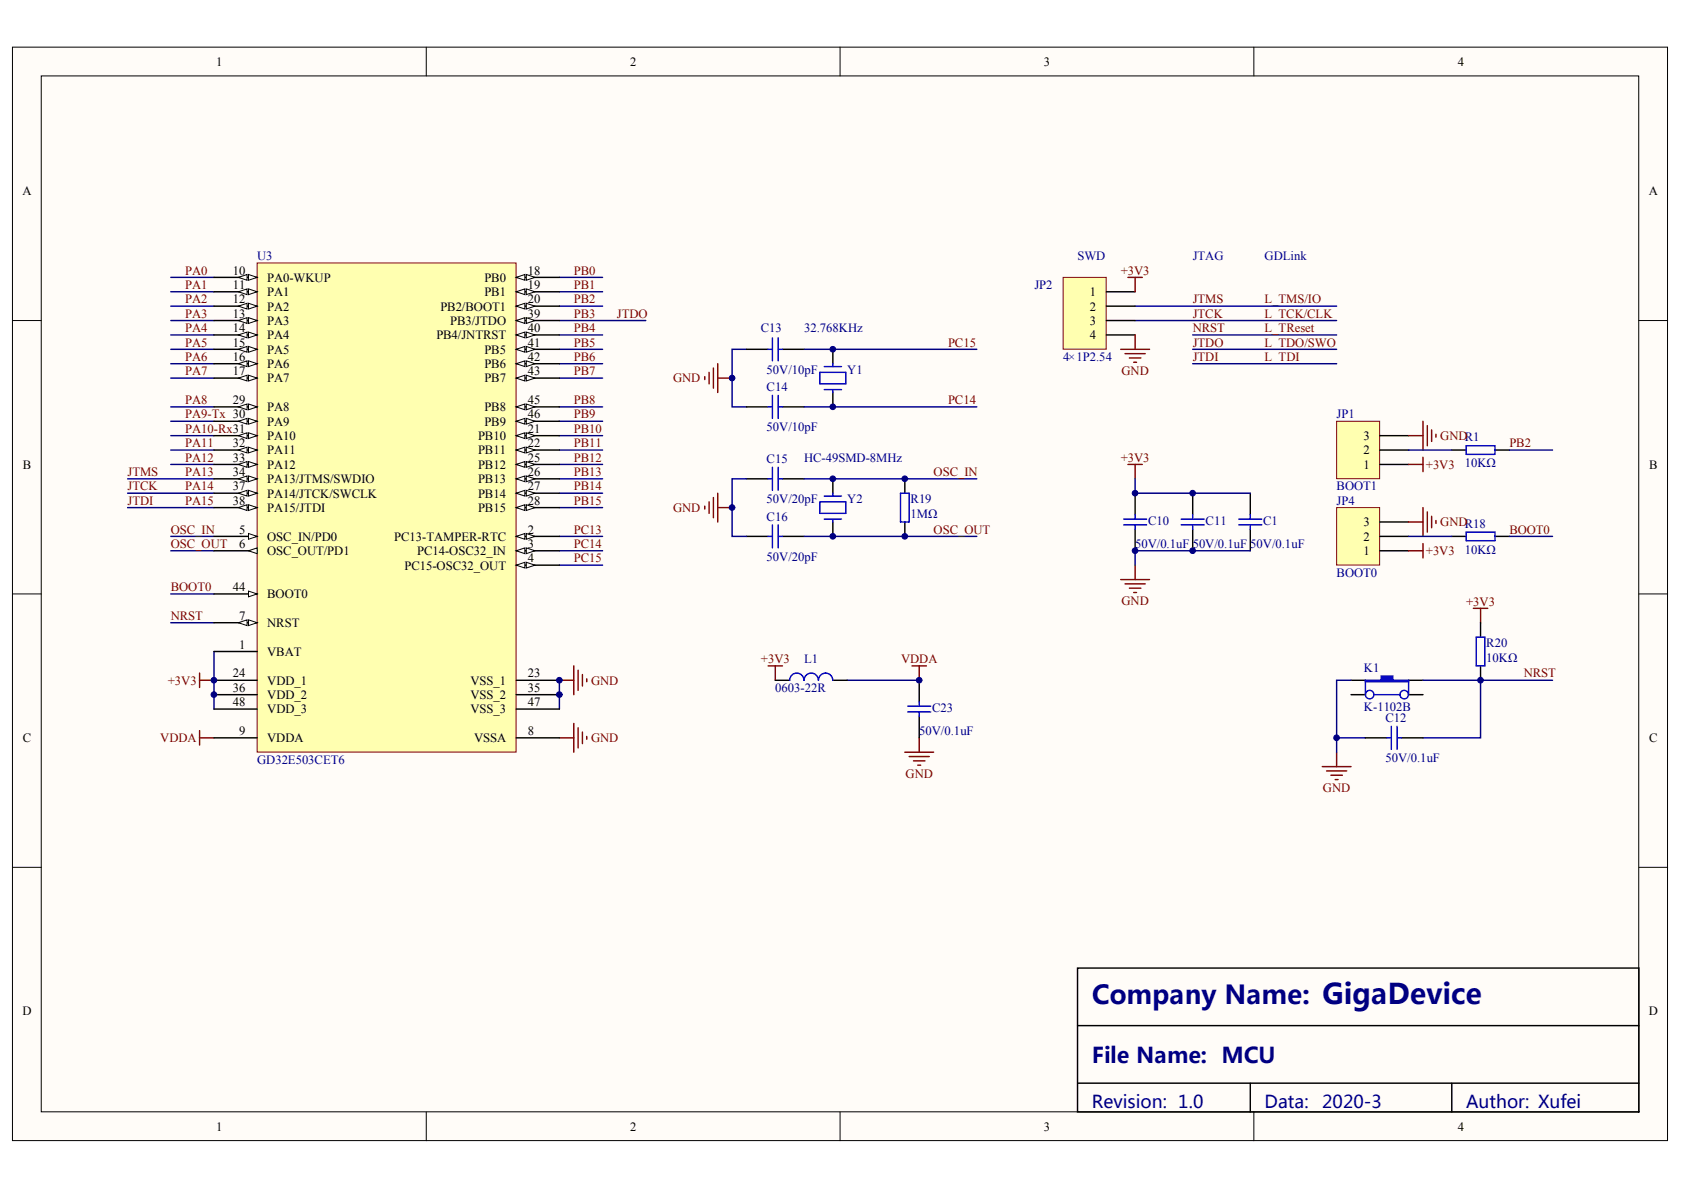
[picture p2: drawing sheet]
<svg xmlns="http://www.w3.org/2000/svg" width="297mm" height="210mm" viewBox="0 0 297 210" stroke-linecap="round" stroke-linejoin="round" font-family="sans-serif">
<defs><g id="words">
<text font-size="4.6" fill="#000080" x="192.6" y="177.1">Company Name: GigaDevice</text>
<text font-size="3.8" fill="#000080" x="192.6" y="187.5">File Name: MCU</text>
<g font-size="3.1" fill="#000080">
<text x="192.6" y="195.4">Revision: 1.0</text>
<text x="223.1" y="195.4">Data:</text>
<text x="233.2" y="195.4">2020-3</text>
<text x="258.6" y="195.4">Author: Xufei</text>
</g>
<g font-size="2.2">
<text x="38.1" y="11.6">1</text>
<text x="111.1" y="11.6">2</text>
<text x="184.1" y="11.6">3</text>
<text x="257.1" y="11.6">4</text>
<text x="3.9" y="34.4">A</text>
<text x="290.8" y="34.4">A</text>
<text x="41.1" y="48.4">10</text>
<text x="41.1" y="51">11</text>
<text x="41.1" y="53.5">12</text>
<text x="47.1" y="49.7">PA0-WKUP</text>
<text x="47.1" y="52.2">PA1</text>
<text x="85.4" y="49.7">PB0</text>
<text x="85.4" y="52.2">PB1</text>
<text x="93.1" y="48.4">18</text>
<text x="93.1" y="51">19</text>
<text x="93.1" y="53.5">20</text>
<text x="192.3" y="52.2">1</text>
<text x="41.1" y="56">13</text>
<text x="41.1" y="58.6">14</text>
<text x="47.1" y="54.8">PA2</text>
<text x="47.1" y="57.3">PA3</text>
<text x="47.1" y="59.9">PA4</text>
<text x="77" y="59.9">PB4/JNTRST</text>
<text x="77.7" y="54.8">PB2/BOOT1</text>
<text x="79.4" y="57.3">PB3/JTDO</text>
<text x="93.1" y="56">39</text>
<text x="93.1" y="58.6">40</text>
<text x="192.3" y="54.8">2</text>
<text x="192.3" y="57.3">3</text>
<text x="192.3" y="59.9">4</text>
<text x="41.1" y="61.1">15</text>
<text x="41.1" y="63.7">16</text>
<text x="47.1" y="62.4">PA5</text>
<text x="47.1" y="64.9">PA6</text>
<text x="85.4" y="62.4">PB5</text>
<text x="85.4" y="64.9">PB6</text>
<text x="93.1" y="61.1">41</text>
<text x="93.1" y="63.7">42</text>
<text x="41.1" y="66.2">17</text>
<text x="41.1" y="71.3">29</text>
<text x="47.1" y="67.5">PA7</text>
<text x="85.4" y="67.5">PB7</text>
<text x="93.1" y="66.2">43</text>
<text x="93.1" y="71.3">45</text>
<text x="47.1" y="72.5">PA8</text>
<text x="47.1" y="75.1">PA9</text>
<text x="47.1" y="77.6">PA10</text>
<text x="84.3" y="77.6">PB10</text>
<text x="85.4" y="72.5">PB8</text>
<text x="85.4" y="75.1">PB9</text>
<text x="93.1" y="73.8">46</text>
<text x="93.1" y="76.3">21</text>
<text x="240.5" y="77.6">3</text>
<text x="4" y="82.6">B</text>
<text x="41.1" y="78.9">32</text>
<text x="41.1" y="81.4">33</text>
<text x="41.1" y="84">34</text>
<text x="47.1" y="80.2">PA11</text>
<text x="47.1" y="82.7">PA12</text>
<text x="84.3" y="80.2">PB11</text>
<text x="84.3" y="82.7">PB12</text>
<text x="93.1" y="78.9">22</text>
<text x="93.1" y="81.4">25</text>
<text x="93.1" y="84">26</text>
<text x="240.5" y="82.7">1</text>
<text x="240.5" y="80.2">2</text>
<text x="290.9" y="82.6">B</text>
<text x="41.1" y="86.5">37</text>
<text x="41.1" y="89">38</text>
<text x="47.1" y="85.2">PA13/JTMS/SWDIO</text>
<text x="47.1" y="87.8">PA14/JTCK/SWCLK</text>
<text x="84.3" y="85.2">PB13</text>
<text x="84.3" y="87.8">PB14</text>
<text x="93.1" y="86.5">27</text>
<text x="93.1" y="89">28</text>
<text x="42.2" y="94.1">5</text>
<text x="47.1" y="95.4">OSC_IN/PD0</text>
<text x="47.1" y="90.3">PA15/JTDI</text>
<text x="69.6" y="95.4">PC13-TAMPER-RTC</text>
<text x="84.3" y="90.3">PB15</text>
<text x="93.1" y="94.1">2</text>
<text x="240.5" y="95.4">2</text>
<text x="240.5" y="92.8">3</text>
<text x="42.2" y="96.7">6</text>
<text x="47.1" y="97.9">OSC_OUT/PD1</text>
<text x="71.4" y="100.5">PC15-OSC32_OUT</text>
<text x="73.6" y="97.9">PC14-OSC32_IN</text>
<text x="93.1" y="96.7">3</text>
<text x="93.1" y="99.2">4</text>
<text x="240.5" y="97.9">1</text>
<text x="41.1" y="104.3">44</text>
<text x="47.1" y="105.5">BOOT0</text>
<text x="42.2" y="109.3">7</text>
<text x="47.1" y="110.6">NRST</text>
<text x="41.1" y="119.5">24</text>
<text x="42.2" y="114.4">1</text>
<text x="47.1" y="115.7">VBAT</text>
<text x="93.1" y="119.5">23</text>
<text x="41.1" y="122">36</text>
<text x="41.1" y="124.6">48</text>
<text x="47.1" y="120.8">VDD_1</text>
<text x="47.1" y="123.3">VDD_2</text>
<text x="47.1" y="125.8">VDD_3</text>
<text x="83" y="120.8">VSS_1</text>
<text x="83" y="123.3">VSS_2</text>
<text x="83" y="125.8">VSS_3</text>
<text x="93.1" y="122">35</text>
<text x="93.1" y="124.6">47</text>
<text x="4" y="130.9">C</text>
<text x="42.2" y="129.6">9</text>
<text x="47.1" y="130.9">VDDA</text>
<text x="83.6" y="130.9">VSSA</text>
<text x="93.1" y="129.6">8</text>
<text x="290.9" y="130.9">C</text>
<text x="3.9" y="179.1">D</text>
<text x="290.8" y="179.1">D</text>
<text x="38.1" y="199.4">1</text>
<text x="111.1" y="199.4">2</text>
<text x="184.1" y="199.4">3</text>
<text x="257.1" y="199.4">4</text>
</g>
<g font-size="2.2" fill="#000080">
<text x="45.4" y="45.9">U3</text>
<text x="190.1" y="45.9">SWD</text>
<text x="210.4" y="45.9">JTAG</text>
<text x="223.1" y="45.9">GDLink</text>
<text x="182.5" y="51">JP2</text>
<text x="134.2" y="58.6">C13</text>
<text x="141.8" y="58.6">32.768KHz</text>
<text x="135.2" y="65.9">50V/10pF</text>
<text x="149.4" y="65.9">Y1</text>
<text x="187.5" y="63.7">4×1P2.54</text>
<text x="135.2" y="69">C14</text>
<text x="135.2" y="76.1">50V/10pF</text>
<text x="235.8" y="73.8">JP1</text>
<text x="135.2" y="81.7">C15</text>
<text x="141.8" y="81.4">HC-49SMD-8MHz</text>
<text x="258.4" y="82.4">10KΩ</text>
<text x="135.2" y="88.8">50V/20pF</text>
<text x="149.4" y="88.8">Y2</text>
<text x="160.6" y="88.8">R19</text>
<text x="235.8" y="89">JP4</text>
<text x="235.8" y="86.5">BOOT1</text>
<text x="135.2" y="91.8">C16</text>
<text x="160.6" y="91.3">1MΩ</text>
<text x="202.5" y="92.6">C10</text>
<text x="212.7" y="92.6">C11</text>
<text x="222.8" y="92.6">C1</text>
<text x="135.2" y="98.9">50V/20pF</text>
<text x="200.2" y="96.7">50V/0.1uF 50V/0.1uF 50V/0.1uF</text>
<text x="235.8" y="101.7">BOOT0</text>
<text x="258.4" y="97.7">10KΩ</text>
<text x="141.8" y="117">L1</text>
<text x="240.6" y="118.5">K1</text>
<text x="262.2" y="114.2">R20</text>
<text x="262.2" y="116.7">10KΩ</text>
<text x="136.8" y="122">0603-22R</text>
<text x="164.4" y="125.6">C23</text>
<text x="240.6" y="125.3">K-1102B</text>
<text x="162.1" y="129.6">50V/0.1uF</text>
<text x="244.4" y="127.4">C12</text>
<text x="45.4" y="134.7">GD32E503CET6</text>
<text x="244.4" y="134.5">50V/0.1uF</text>
</g>
<g font-size="2.2" fill="#800000">
<text x="32.7" y="48.4">PA0</text>
<text x="32.7" y="51">PA1</text>
<text x="32.7" y="53.5">PA2</text>
<text x="101.2" y="53.5">PB2</text>
<text x="101.2" y="51">PB1</text>
<text x="101.2" y="48.4">PB0</text>
<text x="197.7" y="48.4">+3V3</text>
<text x="210.4" y="53.5">JTMS</text>
<text x="223.1" y="53.5">L_TMS/IO</text>
<text x="32.7" y="56">PA3</text>
<text x="32.7" y="58.6">PA4</text>
<text x="101.2" y="56">PB3</text>
<text x="101.2" y="58.6">PB4</text>
<text x="108.8" y="56">JTDO</text>
<text x="210.4" y="56">JTCK</text>
<text x="210.4" y="58.6">NRST</text>
<text x="223.1" y="56">L_TCK/CLK</text>
<text x="223.1" y="58.6">L_TReset</text>
<text x="32.7" y="63.7">PA6</text>
<text x="32.7" y="61.1">PA5</text>
<text x="101.2" y="63.7">PB6</text>
<text x="101.2" y="61.1">PB5</text>
<text x="167.2" y="61.1">PC15</text>
<text x="210.4" y="63.7">JTDI</text>
<text x="210.4" y="61.1">JTDO</text>
<text x="223.1" y="63.7">L_TDI</text>
<text x="223.1" y="61.1">L_TDO/SWO</text>
<text x="32.7" y="66.2">PA7</text>
<text x="32.7" y="71.3">PA8</text>
<text x="101.2" y="71.3">PB8</text>
<text x="101.2" y="66.2">PB7</text>
<text x="118.7" y="67.5">GND</text>
<text x="167.2" y="71.3">PC14</text>
<text x="197.8" y="66.1">GND</text>
<text x="32.7" y="76.3">PA10-Rx31</text>
<text x="32.7" y="73.8">PA9-Tx 30</text>
<text x="101.2" y="76.3">PB10</text>
<text x="101.2" y="73.8">PB9</text>
<text x="254" y="77.6">GNDR1</text>
<text x="22.5" y="84">JTMS</text>
<text x="32.7" y="84">PA13</text>
<text x="32.7" y="81.4">PA12</text>
<text x="32.7" y="78.9">PA11</text>
<text x="101.2" y="78.9">PB11</text>
<text x="101.2" y="84">PB13</text>
<text x="101.2" y="81.4">PB12</text>
<text x="164.7" y="84">OSC_IN</text>
<text x="197.7" y="81.4">+3V3</text>
<text x="251.5" y="82.7">+3V3</text>
<text x="266.2" y="78.9">PB2</text>
<text x="22.5" y="86.5">JTCK</text>
<text x="22.5" y="89">JTDI</text>
<text x="32.7" y="86.5">PA14</text>
<text x="32.7" y="89">PA15</text>
<text x="101.2" y="89">PB15</text>
<text x="101.2" y="86.5">PB14</text>
<text x="30.1" y="94.1">OSC_IN</text>
<text x="101.2" y="94.1">PC13</text>
<text x="118.7" y="90.3">GND</text>
<text x="164.7" y="94.1">OSC_OUT</text>
<text x="254" y="92.8">GNDR18</text>
<text x="266.2" y="94.1">BOOT0</text>
<text x="30.1" y="96.7">OSC_OUT</text>
<text x="101.2" y="96.7">PC14</text>
<text x="101.2" y="99.2">PC15</text>
<text x="251.5" y="97.9">+3V3</text>
<text x="30.1" y="104.3">BOOT0</text>
<text x="197.8" y="106.8">GND</text>
<text x="258.6" y="106.8">+3V3</text>
<text x="30.1" y="109.3">NRST</text>
<text x="134.2" y="117">+3V3</text>
<text x="158.9" y="117">VDDA</text>
<text x="268.8" y="119.5">NRST</text>
<text x="29.6" y="120.8">+3V3</text>
<text x="104.3" y="120.8">GND</text>
<text x="28.3" y="130.9">VDDA</text>
<text x="104.3" y="130.9">GND</text>
<text x="159.7" y="137.2">GND</text>
<text x="233.4" y="139.8">GND</text>
</g>
</g></defs>
<g fill="#fffcf8" stroke="#000" stroke-width=".18">
<path d="M2.2 8.3h291.9v192.9h-291.9z"/>
<path d="M7.3 13.4h281.8v182.7h-281.8z"/>
</g>
<path d="M75.2 8.3v5.1M148.2 8.3v5.1M221.2 8.3v5.1M2.2 56.5h5.1M289.1 56.5h5.1M2.2 104.8h5.1M289.1 104.8h5.1M2.2 153h5.1M289.1 153h5.1M75.2 196.1v5.1M148.2 196.1v5.1M221.2 196.1v5.1" fill="none" stroke="#000" stroke-width=".18"/>
<g fill="none" stroke="#000" stroke-width=".25">
<path d="M131.7 84.5h3.8M131.7 94.6h3.8M138 84.5h3.8M138 94.6h3.8M146.9 84.5v2.5M146.9 92.1v2.5M159.6 84.5v2.5M159.6 92.1v2.5M256.1 94.6h2.5M263.7 94.6h2.5M238.3 120h2.5M248.5 120h2.5"/>
<path d="M261.2 109.8v2.6M261.2 117.5v2.5M238.3 122.5h2.5M240.8 130.1h3.9M247.2 130.1h3.8M248.5 122.5h2.5M190.1 170.8h99v25.3h-99zM190.1 180.9h99M190.1 191.1h99M220.5 191.1v5M256.1 191.1v5"/>
</g>
<g fill="none" stroke="#00f" stroke-width=".25">
<path d="M135.5 84.5h.7M135.5 94.6h.7M136.2 82.4v4.1M136.2 92.6v4M137.3 84.5h.7M137.3 82.4v4.1M137.3 92.6v4M137.3 94.6h.7M144.6 88.5h4.6v2.1h-4.6zM145.4 87.5h3M145.4 91.6h3M146.9 87v.5"/>
<path d="M146.9 91.6v.5M158.8 87h1.6v5.1h-1.6zM258.6 93.9h5.1v1.5h-5.1zM240.8 120v2.5M248.5 120v2.5M260.4 112.4h1.5v5.1h-1.5zM242.4 122.5h4.5M244.7 130.1h.7M245.4 128.1v4.1M246.4 130.1h.8M246.4 128.1v4.1"/>
<circle cx="241.6" cy="122.5" r=".75"/>
<circle cx="247.7" cy="122.5" r=".75"/>
</g>
<path d="M30.1 94.6h7.6M30.1 97.2h7.6M131.7 84.5h-2.6v10.1h2.6M141.8 84.5h30.5M141.8 94.6h30.5M30.1 109.8h7.6M238.3 120h-2.5v12.7M251 120h22.8M261.2 120v10.1h-10.2M235.8 130.1h5" fill="none" stroke="#000080" stroke-width=".25"/>
<path d="M124.3 89.3v.5M125.1 88.5v2.1M125.8 87.8v3.5M126.6 87v5.1M126.6 89.5h2.5M259.9 107.3h2.5M261.2 107.3v2.5M233.2 135.2h5.1M234 136h3.5M234.8 136.7h2M235.5 137.5h.5M235.8 132.7v2.5" fill="none" stroke="#800000" stroke-width=".25"/>
<path d="M240.8 120h2.8v-.8h2.1v.8h2.8v.2h-7.7z" fill-rule="evenodd" fill="#00f" stroke="#00f" stroke-width=".25"/>
<path d="M235.8 89.5h7.6v10.2h-7.6z" fill="#ffffb0" stroke="#800000" stroke-width=".18"/>
<g fill="none" stroke="#000" stroke-width=".25">
<path d="M131.7 71.8h3.8M131.7 61.6h3.8M138 71.8h3.8M138 61.6h3.8M146.9 61.6v2.6M146.9 69.2v2.6M256.1 79.4h2.5M263.7 79.4h2.5M200.2 87v3.8M200.2 93.3v3.9M210.4 87v3.8M210.4 93.3v3.9"/>
<path d="M220.5 87v3.8M220.5 93.3v3.9M243.4 97.2h5.1M243.4 94.6h5.1M243.4 92.1h5.1M136.8 120h2.5M146.9 120h2.5M162.1 120v3.8M162.1 126.3v3.8"/>
</g>
<g fill="none" stroke="#800000" stroke-width=".25">
<path d="M124.3 66.4v.5M125.1 65.7v2M125.8 64.9v3.6M126.6 64.2v5M126.6 66.7h2.5M199 81.9h2.5M200.2 81.9v2.6M200.2 99.7v2.5M248.5 92.1h2.5M248.5 97.2h2.5M251 89.5v5.1M251 95.9v2.5"/>
<path d="M251.8 90.3v3.6M252.5 91.1v2M253.3 91.8v.5M35.2 118.7v2.6M35.2 120h2.5M98.7 120h2.5M101.2 117.5v5M102 118.2v3.6M102.7 119v2M103.5 119.7v.5M135.5 117.5h2.5M136.8 117.5v2.5"/>
<path d="M160.9 117.5h2.5M162.1 117.5v2.5M197.7 102.2h5.1M198.4 103h3.6M199.2 103.8h2M200 104.5h.5M35.2 128.9v2.5M35.2 130.1h2.5M98.7 130.1h2.5M101.2 127.6v5.1M102 128.4v3.5M102.7 129.1v2.1"/>
<path d="M103.5 129.9v.5M159.6 132.7h5.1M160.4 133.4h3.5M161.1 134.2h2.1M161.9 135h.5M162.1 130.1v2.6"/>
</g>
<g fill="none" stroke="#000080" stroke-width=".25">
<path d="M30.1 59.1h7.6M30.1 54h7.6M30.1 56.5h7.6M30.1 48.9h7.6M30.1 51.5h7.6M98.7 59.1h7.6M98.7 54h7.6M98.7 48.9h7.6M98.7 51.5h7.6M200.2 54h35.6M200.2 56.5h35.6M210.4 59.1h25.4"/>
<path d="M30.1 71.8h7.6M30.1 74.3h7.6M30.1 79.4h7.6M30.1 61.6h7.6M30.1 66.7h7.6M30.1 64.2h7.6M30.1 76.8h7.6M98.7 71.8h7.6M98.7 74.3h7.6M98.7 79.4h7.6M98.7 61.6h7.6M98.7 66.7h7.6"/>
<path d="M98.7 64.2h7.6M98.7 76.8h7.6M131.7 61.6h-2.6v10.2h2.6M141.8 71.8h30.5M141.8 61.6h30.5M22.5 87h15.2M22.5 84.5h15.2M30.1 81.9h7.6M98.7 94.6h7.6M98.7 87h7.6M98.7 89.5h7.6M98.7 81.9h7.6"/>
<path d="M98.7 84.5h7.6M98.7 97.2h7.6M98.7 99.7h7.6M200.2 84.5v2.5h20.3M220.5 97.2h-20.3v2.5M248.5 94.6h7.6M266.2 94.6h7.6M30.1 104.8h7.6M37.7 114.9v10.2M98.7 120v5.1M149.4 120h12.7"/>
</g>
<g fill="none" stroke="#00f" stroke-width=".25">
<path d="M136.2 59.6v4M137.3 59.6v4M135.5 71.8h.7M135.5 61.6h.7M136.2 69.7v4.1M137.3 71.8h.7M137.3 69.7v4.1M137.3 61.6h.7M144.6 65.7h4.6v2h-4.6zM145.4 68.7h3M145.4 64.7h3M146.9 64.2v.5"/>
<path d="M146.9 68.7v.5M258.6 78.6h5.1v1.5h-5.1zM198.2 91.6h4.1M198.2 92.6h4.1M200.2 90.8v.8M200.2 92.6v.7M208.3 91.6h4.1M208.3 92.6h4.1M210.4 90.8v.8M210.4 92.6v.7M218.5 91.6h4.1M218.5 92.6h4.1"/>
<path d="M220.5 90.8v.8M220.5 92.6v.7M144.3 120a1.27 1.27 0 0 0-1.2-1.3 1.27 1.27 0 0 0-1.3 1.3 1.26 1.26 0 0 0-1.3-1.3 1.26 1.26 0 0 0-1.2 1.3M146.9 120a1.26 1.26 0 0 0-1.3-1.3 1.26 1.26 0 0 0-1.2 1.3M160.1 124.6h4.1M160.1 125.6h4.1M162.1 123.8v.8M162.1 125.6v.7"/>
</g>
<path d="M235.8 74.3h7.6v10.1h-7.6z" fill="#ffffb0" stroke="#800000" stroke-width=".18"/>
<path d="M243.4 79.4h5.1M243.4 76.8h5.1M243.4 81.9h5.1" fill="none" stroke="#000" stroke-width=".25"/>
<path d="M248.5 76.8h2.5M251 74.3v5.1M251.8 75.1v3.5M252.5 75.8v2.1M253.3 76.6v.5M248.5 81.9h2.5M251 80.7v2.5" fill="none" stroke="#800000" stroke-width=".25"/>
<path d="M98.7 56.5h15.2M210.4 61.6h25.4M210.4 64.2h25.4M248.5 79.4h7.6M266.2 79.4h7.6M22.5 89.5h15.2" fill="none" stroke="#000080" stroke-width=".25"/>
<path d="M45.4 46.4h45.6v86.3h-45.6z" fill="#ffffb0" stroke="#800000" stroke-width=".18"/>
<path d="M37.7 104.8h7.7" fill="none" stroke="#000" stroke-width=".25"/>
<path d="M43.8 104.3l1.6 .5-1.6 .5z" fill="#fffcf8" stroke="#000" stroke-width=".18"/>
<path d="M37.7 109.8h7.7" fill="none" stroke="#000" stroke-width=".25"/>
<g fill="#fffcf8" stroke="#000" stroke-width=".18">
<path d="M43.8 109.3l1.6 .5-1.6 .5z"/>
<path d="M42.1 109.8l1.5-.5v1z"/>
</g>
<path d="M37.7 94.6h7.7" fill="none" stroke="#000" stroke-width=".25"/>
<path d="M43.8 94.1l1.6 .5-1.6 .5z" fill="#fffcf8" stroke="#000" stroke-width=".18"/>
<path d="M37.7 97.2h7.7" fill="none" stroke="#000" stroke-width=".25"/>
<path d="M43.8 97.2l1.6-.6v1.1z" fill="#fffcf8" stroke="#000" stroke-width=".18"/>
<path d="M37.7 48.9h7.7" fill="none" stroke="#000" stroke-width=".25"/>
<g fill="#fffcf8" stroke="#000" stroke-width=".18">
<path d="M43.8 48.4l1.6 .5-1.6 .5z"/>
<path d="M42.1 48.9l1.5-.5v1z"/>
</g>
<path d="M37.7 51.5h7.7" fill="none" stroke="#000" stroke-width=".25"/>
<g fill="#fffcf8" stroke="#000" stroke-width=".18">
<path d="M43.8 51l1.6 .5-1.6 .5z"/>
<path d="M42.1 51.5l1.5-.5v1z"/>
</g>
<path d="M37.7 54h7.7" fill="none" stroke="#000" stroke-width=".25"/>
<g fill="#fffcf8" stroke="#000" stroke-width=".18">
<path d="M43.8 53.5l1.6 .5-1.6 .5z"/>
<path d="M42.1 54l1.5-.5v1z"/>
</g>
<path d="M37.7 56.5h7.7" fill="none" stroke="#000" stroke-width=".25"/>
<g fill="#fffcf8" stroke="#000" stroke-width=".18">
<path d="M43.8 56l1.6 .5-1.6 .5z"/>
<path d="M42.1 56.5l1.5-.5v1z"/>
</g>
<path d="M37.7 59.1h7.7" fill="none" stroke="#000" stroke-width=".25"/>
<g fill="#fffcf8" stroke="#000" stroke-width=".18">
<path d="M43.8 58.6l1.6 .5-1.6 .5z"/>
<path d="M42.1 59.1l1.5-.5v1z"/>
</g>
<path d="M37.7 61.6h7.7" fill="none" stroke="#000" stroke-width=".25"/>
<g fill="#fffcf8" stroke="#000" stroke-width=".18">
<path d="M43.8 61.1l1.6 .5-1.6 .5z"/>
<path d="M42.1 61.6l1.5-.5v1z"/>
</g>
<path d="M37.7 64.2h7.7" fill="none" stroke="#000" stroke-width=".25"/>
<g fill="#fffcf8" stroke="#000" stroke-width=".18">
<path d="M43.8 63.6l1.6 .6-1.6 .5z"/>
<path d="M42.1 64.2l1.5-.6v1.1z"/>
</g>
<path d="M37.7 66.7h7.7" fill="none" stroke="#000" stroke-width=".25"/>
<g fill="#fffcf8" stroke="#000" stroke-width=".18">
<path d="M43.8 66.2l1.6 .5-1.6 .5z"/>
<path d="M42.1 66.7l1.5-.5v1z"/>
</g>
<path d="M37.7 71.8h7.7" fill="none" stroke="#000" stroke-width=".25"/>
<g fill="#fffcf8" stroke="#000" stroke-width=".18">
<path d="M43.8 71.3l1.6 .5-1.6 .5z"/>
<path d="M42.1 71.8l1.5-.5v1z"/>
</g>
<path d="M37.7 74.3h7.7" fill="none" stroke="#000" stroke-width=".25"/>
<g fill="#fffcf8" stroke="#000" stroke-width=".18">
<path d="M43.8 73.8l1.6 .5-1.6 .5z"/>
<path d="M42.1 74.3l1.5-.5v1z"/>
</g>
<path d="M37.7 76.8h7.7" fill="none" stroke="#000" stroke-width=".25"/>
<g fill="#fffcf8" stroke="#000" stroke-width=".18">
<path d="M43.8 76.3l1.6 .5-1.6 .6z"/>
<path d="M42.1 76.8l1.5-.5v1.1z"/>
</g>
<path d="M37.7 79.4h7.7" fill="none" stroke="#000" stroke-width=".25"/>
<g fill="#fffcf8" stroke="#000" stroke-width=".18">
<path d="M43.8 78.9l1.6 .5-1.6 .5z"/>
<path d="M42.1 79.4l1.5-.5v1z"/>
</g>
<path d="M37.7 81.9h7.7" fill="none" stroke="#000" stroke-width=".25"/>
<g fill="#fffcf8" stroke="#000" stroke-width=".18">
<path d="M43.8 81.4l1.6 .5-1.6 .5z"/>
<path d="M42.1 81.9l1.5-.5v1z"/>
</g>
<path d="M37.7 84.5h7.7" fill="none" stroke="#000" stroke-width=".25"/>
<g fill="#fffcf8" stroke="#000" stroke-width=".18">
<path d="M43.8 84l1.6 .5-1.6 .5z"/>
<path d="M42.1 84.5l1.5-.5v1z"/>
</g>
<path d="M37.7 87h7.7" fill="none" stroke="#000" stroke-width=".25"/>
<g fill="#fffcf8" stroke="#000" stroke-width=".18">
<path d="M43.8 86.5l1.6 .5-1.6 .5z"/>
<path d="M42.1 87l1.5-.5v1z"/>
</g>
<path d="M37.7 89.5h7.7" fill="none" stroke="#000" stroke-width=".25"/>
<g fill="#fffcf8" stroke="#000" stroke-width=".18">
<path d="M43.8 89l1.6 .5-1.6 .5z"/>
<path d="M42.1 89.5l1.5-.5v1z"/>
</g>
<path d="M91.1 48.9h7.6" fill="none" stroke="#000" stroke-width=".25"/>
<g fill="#fffcf8" stroke="#000" stroke-width=".18">
<path d="M91.1 48.9l1.5-.5v1z"/>
<path d="M92.8 48.4l1.6 .5-1.6 .5z"/>
</g>
<path d="M91.1 51.5h7.6" fill="none" stroke="#000" stroke-width=".25"/>
<g fill="#fffcf8" stroke="#000" stroke-width=".18">
<path d="M91.1 51.5l1.5-.5v1z"/>
<path d="M92.8 51l1.6 .5-1.6 .5z"/>
</g>
<path d="M91.1 54h7.6" fill="none" stroke="#000" stroke-width=".25"/>
<g fill="#fffcf8" stroke="#000" stroke-width=".18">
<path d="M91.1 54l1.5-.5v1z"/>
<path d="M92.8 53.5l1.6 .5-1.6 .5z"/>
</g>
<path d="M91.1 56.5h7.6" fill="none" stroke="#000" stroke-width=".25"/>
<g fill="#fffcf8" stroke="#000" stroke-width=".18">
<path d="M91.1 56.5l1.5-.5v1z"/>
<path d="M92.8 56l1.6 .5-1.6 .5z"/>
</g>
<path d="M91.1 59.1h7.6" fill="none" stroke="#000" stroke-width=".25"/>
<g fill="#fffcf8" stroke="#000" stroke-width=".18">
<path d="M91.1 59.1l1.5-.5v1z"/>
<path d="M92.8 58.6l1.6 .5-1.6 .5z"/>
</g>
<path d="M91.1 61.6h7.6" fill="none" stroke="#000" stroke-width=".25"/>
<g fill="#fffcf8" stroke="#000" stroke-width=".18">
<path d="M91.1 61.6l1.5-.5v1z"/>
<path d="M92.8 61.1l1.6 .5-1.6 .5z"/>
</g>
<path d="M91.1 64.2h7.6" fill="none" stroke="#000" stroke-width=".25"/>
<g fill="#fffcf8" stroke="#000" stroke-width=".18">
<path d="M91.1 64.2l1.5-.6v1.1z"/>
<path d="M92.8 63.6l1.6 .6-1.6 .5z"/>
</g>
<path d="M91.1 66.7h7.6" fill="none" stroke="#000" stroke-width=".25"/>
<g fill="#fffcf8" stroke="#000" stroke-width=".18">
<path d="M91.1 66.7l1.5-.5v1z"/>
<path d="M92.8 66.2l1.6 .5-1.6 .5z"/>
</g>
<path d="M91.1 71.8h7.6" fill="none" stroke="#000" stroke-width=".25"/>
<g fill="#fffcf8" stroke="#000" stroke-width=".18">
<path d="M91.1 71.8l1.5-.5v1z"/>
<path d="M92.8 71.3l1.6 .5-1.6 .5z"/>
</g>
<path d="M91.1 74.3h7.6" fill="none" stroke="#000" stroke-width=".25"/>
<g fill="#fffcf8" stroke="#000" stroke-width=".18">
<path d="M91.1 74.3l1.5-.5v1z"/>
<path d="M92.8 73.8l1.6 .5-1.6 .5z"/>
</g>
<path d="M91.1 76.8h7.6" fill="none" stroke="#000" stroke-width=".25"/>
<g fill="#fffcf8" stroke="#000" stroke-width=".18">
<path d="M91.1 76.8l1.5-.5v1.1z"/>
<path d="M92.8 76.3l1.6 .5-1.6 .6z"/>
</g>
<path d="M91.1 79.4h7.6" fill="none" stroke="#000" stroke-width=".25"/>
<g fill="#fffcf8" stroke="#000" stroke-width=".18">
<path d="M91.1 79.4l1.5-.5v1z"/>
<path d="M92.8 78.9l1.6 .5-1.6 .5z"/>
</g>
<path d="M91.1 81.9h7.6" fill="none" stroke="#000" stroke-width=".25"/>
<g fill="#fffcf8" stroke="#000" stroke-width=".18">
<path d="M91.1 81.9l1.5-.5v1z"/>
<path d="M92.8 81.4l1.6 .5-1.6 .5z"/>
</g>
<path d="M91.1 84.5h7.6" fill="none" stroke="#000" stroke-width=".25"/>
<g fill="#fffcf8" stroke="#000" stroke-width=".18">
<path d="M91.1 84.5l1.5-.5v1z"/>
<path d="M92.8 84l1.6 .5-1.6 .5z"/>
</g>
<path d="M91.1 87h7.6" fill="none" stroke="#000" stroke-width=".25"/>
<g fill="#fffcf8" stroke="#000" stroke-width=".18">
<path d="M91.1 87l1.5-.5v1z"/>
<path d="M92.8 86.5l1.6 .5-1.6 .5z"/>
</g>
<path d="M91.1 89.5h7.6" fill="none" stroke="#000" stroke-width=".25"/>
<g fill="#fffcf8" stroke="#000" stroke-width=".18">
<path d="M91.1 89.5l1.5-.5v1z"/>
<path d="M92.8 89l1.6 .5-1.6 .5z"/>
</g>
<path d="M91.1 94.6h7.6" fill="none" stroke="#000" stroke-width=".25"/>
<g fill="#fffcf8" stroke="#000" stroke-width=".18">
<path d="M91.1 94.6l1.5-.5v1z"/>
<path d="M92.8 94.1l1.6 .5-1.6 .5z"/>
</g>
<path d="M91.1 97.2h7.6" fill="none" stroke="#000" stroke-width=".25"/>
<g fill="#fffcf8" stroke="#000" stroke-width=".18">
<path d="M91.1 97.2l1.5-.6v1.1z"/>
<path d="M92.8 96.6l1.6 .6-1.6 .5z"/>
</g>
<path d="M91.1 99.7h7.6" fill="none" stroke="#000" stroke-width=".25"/>
<g fill="#fffcf8" stroke="#000" stroke-width=".18">
<path d="M91.1 99.7l1.5-.5v1z"/>
<path d="M92.8 99.2l1.6 .5-1.6 .5z"/>
</g>
<path d="M37.7 114.9h7.7M37.7 120h7.7M91.1 120h7.6M37.7 122.5h7.7M37.7 125.1h7.7M37.7 130.1h7.7M91.1 122.5h7.6M91.1 125.1h7.6M91.1 130.1h7.6" fill="none" stroke="#000" stroke-width=".25"/>
<path d="M187.5 48.9h7.6v12.7h-7.6z" fill="#ffffb0" stroke="#800000" stroke-width=".18"/>
<path d="M195.1 51.5h5.1M195.1 54h5.1M195.1 56.5h5.1M195.1 59.1h5.1" fill="none" stroke="#000" stroke-width=".25"/>
<path d="M199 48.9h2.5M200.2 48.9v2.6M200.2 59.1v2.5M197.7 61.6h5.1M198.4 62.4h3.6M199.2 63.1h2M200 63.9h.5" fill="none" stroke="#800000" stroke-width=".25"/>
<g fill="#000080" stroke="#000080" stroke-width=".18">
<circle cx="37.7" cy="122.5" r=".5"/>
<circle cx="37.7" cy="120" r=".5"/>
<circle cx="98.7" cy="122.5" r=".5"/>
<circle cx="98.7" cy="120" r=".5"/>
<circle cx="129.1" cy="89.5" r=".5"/>
<circle cx="129.1" cy="66.7" r=".5"/>
<circle cx="146.9" cy="94.6" r=".5"/>
<circle cx="146.9" cy="84.4" r=".5"/>
<circle cx="146.9" cy="71.8" r=".5"/>
<circle cx="146.9" cy="61.6" r=".5"/>
<circle cx="159.6" cy="94.6" r=".5"/>
<circle cx="159.6" cy="84.4" r=".5"/>
<circle cx="162.1" cy="120" r=".5"/>
<circle cx="200.2" cy="97.1" r=".5"/>
<circle cx="200.2" cy="87" r=".5"/>
<circle cx="210.4" cy="97.1" r=".5"/>
<circle cx="210.4" cy="87" r=".5"/>
<circle cx="235.8" cy="130.1" r=".5"/>
<circle cx="261.1" cy="120" r=".5"/>
</g>
<use href="#words"/>
</svg>
